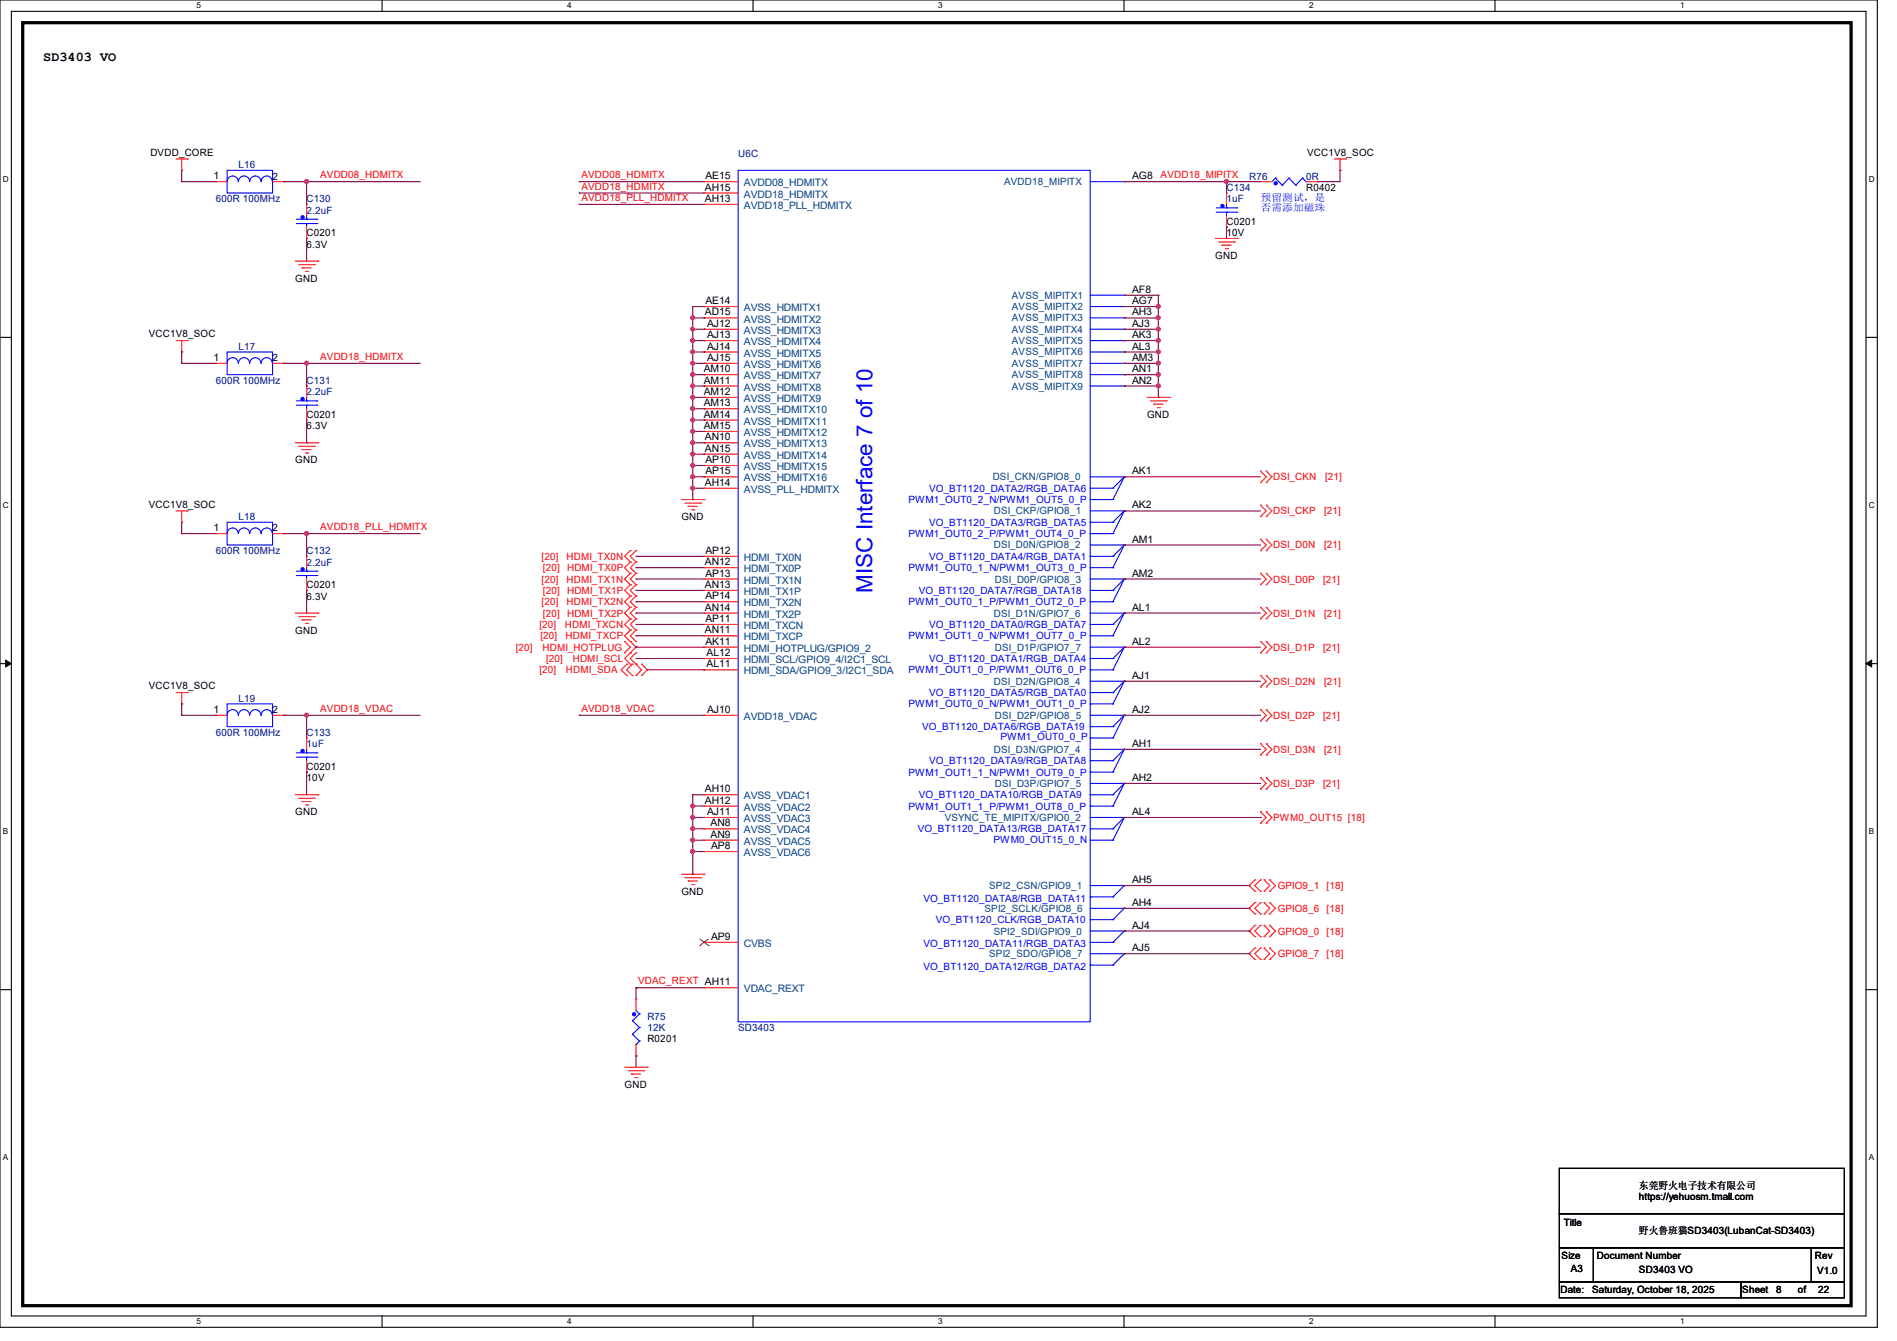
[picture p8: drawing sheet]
<svg xmlns="http://www.w3.org/2000/svg" width="297mm" height="210mm" viewBox="0 0 297 210" stroke-linecap="round" stroke-linejoin="round" font-family="sans-serif">
<defs><g id="words">
<text font-size="3.5" fill="#00f" x="136.6" y="92.8" transform="rotate(-90 136.6 92.8)">MISC Interface 7 of 10</text>
<text font-size="2.1" x="6.8" y="9.6">SD3403 VO</text>
<g font-size="1.6">
<text x="23.5" y="24.4">DVDD_CORE</text>
<text x="33.4" y="28.1">1</text>
<text x="42.7" y="28.1">2</text>
<text x="110.4" y="29.8">AH15</text>
<text x="110.5" y="28.1">AE15</text>
<text x="177.3" y="28.1">AG8</text>
<text x="204.5" y="29.9">R0402</text>
<text x="204.7" y="24.4">VCC1V8_SOC</text>
<text x="110.4" y="31.6">AH13</text>
<text x="192" y="35.2">C0201</text>
<text x="48" y="37">C0201</text>
<text x="48" y="38.8">6.3V</text>
<text x="190.3" y="40.6">GND</text>
<text x="192" y="37">10V</text>
<text x="46.2" y="44.1">GND</text>
<text x="110.5" y="47.6">AE14</text>
<text x="177.3" y="47.6">AG7</text>
<text x="177.3" y="45.8">AF8</text>
<text x="23.3" y="52.8">VCC1V8_SOC</text>
<text x="110.4" y="49.4">AD15</text>
<text x="110.7" y="53">AJ13</text>
<text x="110.7" y="51.2">AJ12</text>
<text x="177.3" y="53">AK3</text>
<text x="177.3" y="51.2">AJ3</text>
<text x="177.3" y="49.4">AH3</text>
<text x="33.4" y="56.5">1</text>
<text x="42.7" y="56.6">2</text>
<text x="110.2" y="58.3">AM10</text>
<text x="110.7" y="56.5">AJ15</text>
<text x="110.7" y="54.7">AJ14</text>
<text x="177.3" y="58.3">AN1</text>
<text x="177.3" y="56.5">AM3</text>
<text x="177.3" y="54.7">AL3</text>
<text x="48" y="65.4">C0201</text>
<text x="110.2" y="65.4">AM14</text>
<text x="110.2" y="63.6">AM13</text>
<text x="110.2" y="61.8">AM12</text>
<text x="110.2" y="60.1">AM11</text>
<text x="177.3" y="60.1">AN2</text>
<text x="179.6" y="65.4">GND</text>
<text x="48" y="67.2">6.3V</text>
<text x="110.2" y="67.2">AM15</text>
<text x="110.4" y="70.7">AN15</text>
<text x="110.4" y="69">AN10</text>
<text x="46.2" y="72.6">GND</text>
<text x="110.4" y="76.1">AH14</text>
<text x="110.5" y="74.3">AP15</text>
<text x="110.5" y="72.5">AP10</text>
<text x="177.3" y="74.3">AK1</text>
<text x="23.3" y="79.5">VCC1V8_SOC</text>
<text x="33.4" y="83.2">1</text>
<text x="42.7" y="83.2">2</text>
<text x="106.7" y="81.4">GND</text>
<text x="177.3" y="79.6">AK2</text>
<text x="110.4" y="88.5">AN12</text>
<text x="110.5" y="86.7">AP12</text>
<text x="177.3" y="85">AM1</text>
<text x="48" y="92.1">C0201</text>
<text x="48" y="93.9">6.3V</text>
<text x="110.4" y="95.6">AN14</text>
<text x="110.4" y="92.1">AN13</text>
<text x="110.5" y="93.9">AP14</text>
<text x="110.5" y="90.3">AP13</text>
<text x="177.3" y="95.6">AL1</text>
<text x="177.3" y="90.3">AM2</text>
<text x="46.2" y="99.2">GND</text>
<text x="110.4" y="99.2">AN11</text>
<text x="110.5" y="97.4">AP11</text>
<text x="110.5" y="101">AK11</text>
<text x="177.3" y="101">AL2</text>
<text x="23.3" y="108">VCC1V8_SOC</text>
<text x="110.6" y="104.5">AL11</text>
<text x="110.6" y="102.7">AL12</text>
<text x="177.3" y="106.3">AJ1</text>
<text x="33.4" y="111.6">1</text>
<text x="42.7" y="111.7">2</text>
<text x="110.7" y="111.6">AJ10</text>
<text x="177.3" y="111.6">AJ2</text>
<text x="177.3" y="117">AH1</text>
<text x="48" y="120.6">C0201</text>
<text x="48" y="122.3">10V</text>
<text x="110.4" y="125.9">AH12</text>
<text x="110.4" y="124.1">AH10</text>
<text x="177.3" y="122.3">AH2</text>
<text x="46.2" y="127.7">GND</text>
<text x="110.7" y="127.6">AJ11</text>
<text x="111.3" y="129.4">AN8</text>
<text x="111.3" y="131.2">AN9</text>
<text x="177.3" y="127.6">AL4</text>
<text x="111.3" y="133">AP8</text>
<text x="106.7" y="140.1">GND</text>
<text x="177.3" y="141.9">AH4</text>
<text x="177.3" y="138.3">AH5</text>
<text x="111.3" y="147.2">AP9</text>
<text x="177.3" y="149">AJ5</text>
<text x="177.3" y="145.4">AJ4</text>
<text x="101.4" y="163.2">R0201</text>
<text x="97.8" y="170.3">GND</text>
<text x="256.6" y="186.2">东莞野火电子技术有限公司</text>
<text x="256.6" y="188">https://yehuosm.tmall.com</text>
<text x="244.5" y="197.2">Size</text>
<text x="244.8" y="192">Title</text>
<text x="250" y="197.2">Document Number</text>
<text x="256.6" y="193.3">野火鲁班猫SD3403(LubanCat-SD3403)</text>
<text x="284.2" y="197.2">Rev</text>
<text x="244.3" y="202.5">Date:</text>
<text x="245.9" y="199.1">A3</text>
<text x="249.3" y="202.5">Saturday, October 18, 2025</text>
<text x="256.6" y="199.3">SD3403 VO</text>
<text x="272.8" y="202.5">Sheet</text>
<text x="278.1" y="202.5">8</text>
<text x="281.5" y="202.5">of</text>
<text x="284.5" y="199.5">V1.0</text>
<text x="284.7" y="202.5">22</text>
</g>
<g font-size="1.6" fill="#000080">
<text x="37.3" y="26.3">L16</text>
<text x="115.6" y="24.6">U6C</text>
<text x="192" y="29.9">C134</text>
<text x="195.6" y="28.1">R76</text>
<text x="204.5" y="28.1">0R</text>
<text x="33.8" y="31.7">600R 100MHz</text>
<text x="48" y="31.7">C130</text>
<text x="48" y="33.4">2.2uF</text>
<text x="192" y="31.7">1uF</text>
<text x="37.3" y="54.8">L17</text>
<text x="33.8" y="60.1">600R 100MHz</text>
<text x="48" y="60.1">C131</text>
<text x="48" y="61.9">2.2uF</text>
<text x="37.3" y="81.4">L18</text>
<text x="33.8" y="86.8">600R 100MHz</text>
<text x="48" y="86.8">C132</text>
<text x="48" y="88.6">2.2uF</text>
<text x="37.3" y="109.9">L19</text>
<text x="33.8" y="115.2">600R 100MHz</text>
<text x="48" y="115.2">C133</text>
<text x="48" y="117">1uF</text>
<text x="101.4" y="159.7">R75</text>
<text x="101.4" y="161.5">12K</text>
<text x="115.6" y="161.5">SD3403</text>
</g>
<g font-size="1.6" fill="#f00">
<text x="50.1" y="27.9">AVDD08_HDMITX</text>
<text x="91" y="27.9">AVDD08_HDMITX</text>
<text x="91" y="29.7">AVDD18_HDMITX</text>
<text x="181.7" y="27.9">AVDD18_MIPITX</text>
<text x="91" y="31.5">AVDD18_PLL_HDMITX</text>
<text x="50.1" y="56.3">AVDD18_HDMITX</text>
<text x="199.3" y="75.2">DSI_CKN</text>
<text x="207.5" y="75.2">[21]</text>
<text x="50.1" y="83">AVDD18_PLL_HDMITX</text>
<text x="199.3" y="80.6">DSI_CKP</text>
<text x="207.3" y="80.6">[21]</text>
<text x="84.8" y="87.7">[20]</text>
<text x="85" y="89.5">[20]</text>
<text x="88.7" y="87.7">HDMI_TX0N</text>
<text x="88.8" y="89.5">HDMI_TX0P</text>
<text x="199.3" y="85.9">DSI_D0N</text>
<text x="207.3" y="85.9">[21]</text>
<text x="84.8" y="91.2">[20]</text>
<text x="84.8" y="94.8">[20]</text>
<text x="85" y="93">[20]</text>
<text x="88.7" y="91.2">HDMI_TX1N</text>
<text x="88.7" y="94.8">HDMI_TX2N</text>
<text x="88.8" y="93">HDMI_TX1P</text>
<text x="199.3" y="91.2">DSI_D0P</text>
<text x="207.2" y="91.2">[21]</text>
<text x="80.7" y="101.9">[20]</text>
<text x="84.5" y="98.3">[20]</text>
<text x="84.6" y="100.1">[20]</text>
<text x="84.9" y="101.9">HDMI_HOTPLUG</text>
<text x="85" y="96.6">[20]</text>
<text x="88.4" y="98.3">HDMI_TXCN</text>
<text x="88.5" y="100.1">HDMI_TXCP</text>
<text x="88.8" y="96.6">HDMI_TX2P</text>
<text x="199.3" y="96.6">DSI_D1N</text>
<text x="199.3" y="101.9">DSI_D1P</text>
<text x="207.2" y="101.9">[21]</text>
<text x="207.3" y="96.6">[21]</text>
<text x="84.5" y="105.5">[20]</text>
<text x="85.5" y="103.7">[20]</text>
<text x="88.6" y="105.5">HDMI_SDA</text>
<text x="89.7" y="103.7">HDMI_SCL</text>
<text x="199.3" y="107.2">DSI_D2N</text>
<text x="207.3" y="107.2">[21]</text>
<text x="50.1" y="111.5">AVDD18_VDAC</text>
<text x="91" y="111.5">AVDD18_VDAC</text>
<text x="199.3" y="112.6">DSI_D2P</text>
<text x="207.2" y="112.6">[21]</text>
<text x="199.3" y="117.9">DSI_D3N</text>
<text x="207.3" y="117.9">[21]</text>
<text x="199.3" y="123.2">DSI_D3P</text>
<text x="207.2" y="123.2">[21]</text>
<text x="199.3" y="128.6">PWM0_OUT15 [18]</text>
<text x="200" y="139.2">GPIO9_1</text>
<text x="200" y="142.8">GPIO8_6</text>
<text x="207.7" y="139.2">[18]</text>
<text x="207.7" y="142.8">[18]</text>
<text x="200" y="146.3">GPIO9_0</text>
<text x="200" y="149.9">GPIO8_7</text>
<text x="207.7" y="146.3">[18]</text>
<text x="207.7" y="149.9">[18]</text>
<text x="99.9" y="154.1">VDAC_REXT AH11</text>
</g>
<g font-size="1.6" fill="#004080">
<text x="116.5" y="29.2">AVDD08_HDMITX</text>
<text x="157.2" y="29">AVDD18_MIPITX</text>
<text x="116.5" y="32.7">AVDD18_PLL_HDMITX</text>
<text x="116.5" y="30.9">AVDD18_HDMITX</text>
<text x="158.4" y="46.8">AVSS_MIPITX1</text>
<text x="116.5" y="50.5">AVSS_HDMITX2</text>
<text x="116.5" y="52.3">AVSS_HDMITX3</text>
<text x="116.5" y="48.7">AVSS_HDMITX1</text>
<text x="158.4" y="53.9">AVSS_MIPITX5</text>
<text x="158.4" y="52.1">AVSS_MIPITX4</text>
<text x="158.4" y="50.3">AVSS_MIPITX3</text>
<text x="158.4" y="48.6">AVSS_MIPITX2</text>
<text x="116.5" y="59.4">AVSS_HDMITX7</text>
<text x="116.5" y="57.6">AVSS_HDMITX6</text>
<text x="116.5" y="55.8">AVSS_HDMITX5</text>
<text x="116.5" y="54.1">AVSS_HDMITX4</text>
<text x="158.4" y="59.2">AVSS_MIPITX8</text>
<text x="158.4" y="57.4">AVSS_MIPITX7</text>
<text x="158.4" y="55.7">AVSS_MIPITX6</text>
<text x="116.5" y="64.7">AVSS_HDMITX10</text>
<text x="116.5" y="63">AVSS_HDMITX9</text>
<text x="116.5" y="61.2">AVSS_HDMITX8</text>
<text x="158.4" y="61">AVSS_MIPITX9</text>
<text x="116.5" y="71.8">AVSS_HDMITX14</text>
<text x="116.5" y="70.1">AVSS_HDMITX13</text>
<text x="116.5" y="68.3">AVSS_HDMITX12</text>
<text x="116.5" y="66.5">AVSS_HDMITX11</text>
<text x="116.5" y="77.2">AVSS_PLL_HDMITX</text>
<text x="116.5" y="75.4">AVSS_HDMITX16</text>
<text x="116.5" y="73.6">AVSS_HDMITX15</text>
<text x="155.4" y="75.2">DSI_CKN/GPIO8_0</text>
<text x="155.6" y="80.6">DSI_CKP/GPIO8_1</text>
<text x="116.5" y="89.6">HDMI_TX0P</text>
<text x="116.5" y="87.8">HDMI_TX0N</text>
<text x="155.6" y="85.9">DSI_D0N/GPIO8_2</text>
<text x="116.5" y="95">HDMI_TX2N</text>
<text x="116.5" y="93.2">HDMI_TX1P</text>
<text x="116.5" y="91.4">HDMI_TX1N</text>
<text x="155.8" y="91.2">DSI_D0P/GPIO8_3</text>
<text x="116.5" y="100.3">HDMI_TXCP</text>
<text x="116.5" y="98.5">HDMI_TXCN</text>
<text x="116.5" y="96.7">HDMI_TX2P</text>
<text x="155.6" y="96.6">DSI_D1N/GPIO7_6</text>
<text x="155.8" y="101.9">DSI_D1P/GPIO7_7</text>
<text x="116.5" y="105.6">HDMI_SDA/GPIO9_3/I2C1_SDA</text>
<text x="116.5" y="103.8">HDMI_SCL/GPIO9_4/I2C1_SCL</text>
<text x="116.5" y="102.1">HDMI_HOTPLUG/GPIO9_2</text>
<text x="155.6" y="107.2">DSI_D2N/GPIO8_4</text>
<text x="116.5" y="112.7">AVDD18_VDAC</text>
<text x="155.8" y="112.6">DSI_D2P/GPIO8_5</text>
<text x="155.6" y="117.9">DSI_D3N/GPIO7_4</text>
<text x="116.5" y="125.2">AVSS_VDAC1</text>
<text x="155.8" y="123.2">DSI_D3P/GPIO7_5</text>
<text x="116.5" y="130.5">AVSS_VDAC4</text>
<text x="116.5" y="128.7">AVSS_VDAC3</text>
<text x="116.5" y="127">AVSS_VDAC2</text>
<text x="147.9" y="128.6">VSYNC_TE_MIPITX/GPIO0_2</text>
<text x="116.5" y="134.1">AVSS_VDAC6</text>
<text x="116.5" y="132.3">AVSS_VDAC5</text>
<text x="154.1" y="142.8">SPI2_SCLK/GPIO8_6</text>
<text x="154.9" y="139.2">SPI2_CSN/GPIO9_1</text>
<text x="116.5" y="148.3">CVBS</text>
<text x="154.9" y="149.9">SPI2_SDO/GPIO8_7</text>
<text x="155.6" y="146.3">SPI2_SDI/GPIO9_0</text>
<text x="116.5" y="155.4">VDAC_REXT</text>
</g>
<g font-size="1.6" fill="#00f">
<text x="197.4" y="31.5">预留测试，是</text>
<text x="197.4" y="33">否需添加磁珠</text>
<text x="145.5" y="77">VO_BT1120_DATA2/RGB_DATA6</text>
<text x="142.2" y="78.8">PWM1_OUT0_2_N/PWM1_OUT5_0_P</text>
<text x="145.5" y="82.3">VO_BT1120_DATA3/RGB_DATA5</text>
<text x="142.2" y="89.5">PWM1_OUT0_1_N/PWM1_OUT3_0_P</text>
<text x="142.2" y="84.1">PWM1_OUT0_2_P/PWM1_OUT4_0_P</text>
<text x="145.5" y="87.7">VO_BT1120_DATA4/RGB_DATA1</text>
<text x="142.2" y="94.8">PWM1_OUT0_1_P/PWM1_OUT2_0_P</text>
<text x="143.8" y="93">VO_BT1120_DATA7/RGB_DATA18</text>
<text x="142.2" y="100.1">PWM1_OUT1_0_N/PWM1_OUT7_0_P</text>
<text x="145.5" y="98.3">VO_BT1120_DATA0/RGB_DATA7</text>
<text x="142.2" y="105.5">PWM1_OUT1_0_P/PWM1_OUT6_0_P</text>
<text x="145.5" y="103.7">VO_BT1120_DATA1/RGB_DATA4</text>
<text x="142.2" y="110.8">PWM1_OUT0_0_N/PWM1_OUT1_0_P</text>
<text x="145.5" y="109">VO_BT1120_DATA5/RGB_DATA0</text>
<text x="144.4" y="114.3">VO_BT1120_DATA6/RGB_DATA19</text>
<text x="145.5" y="119.7">VO_BT1120_DATA9/RGB_DATA8</text>
<text x="156.6" y="116">PWM1_OUT0_0_P</text>
<text x="142.2" y="121.5">PWM1_OUT1_1_N/PWM1_OUT9_0_P</text>
<text x="143.8" y="125">VO_BT1120_DATA10/RGB_DATA9</text>
<text x="142.2" y="126.8">PWM1_OUT1_1_P/PWM1_OUT8_0_P</text>
<text x="143.7" y="130.3">VO_BT1120_DATA13/RGB_DATA17</text>
<text x="155.6" y="132">PWM0_OUT15_0_N</text>
<text x="144.6" y="141.2">VO_BT1120_DATA8/RGB_DATA11</text>
<text x="144.6" y="148.3">VO_BT1120_DATA11/RGB_DATA3</text>
<text x="146.5" y="144.6">VO_BT1120_CLK/RGB_DATA10</text>
<text x="144.6" y="151.9">VO_BT1120_DATA12/RGB_DATA2</text>
</g>
<g font-size="1.3">
<text x="30.8" y="1.3">5</text>
<text x="88.8" y="1.3">4</text>
<text x="146.9" y="1.3">3</text>
<text x="205" y="1.3">2</text>
<text x="263.1" y="1.3">1</text>
<text x=".5" y="28.4">D</text>
<text x="292.6" y="28.4">D</text>
<text x=".5" y="79.5">C</text>
<text x="292.6" y="79.5">C</text>
<text x=".5" y="130.6">B</text>
<text x="292.6" y="130.6">B</text>
<text x=".5" y="181.7">A</text>
<text x="292.6" y="181.7">A</text>
<text x="30.8" y="207.4">5</text>
<text x="88.8" y="207.4">4</text>
<text x="146.9" y="207.4">3</text>
<text x="205" y="207.4">2</text>
<text x="263.1" y="207.4">1</text>
</g>
</g></defs>
<path d="M0 0h293.9v207.9h-293.9zM1.8 1.8h290.3v204.3h-290.3z" fill="none" stroke="#000" stroke-width=".17"/>
<g fill="#fff">
<path d="M30.8 .2h.7v1.4h-.7z"/>
<path d="M30.8 206.2h.7v1.4h-.7z"/>
</g>
<path d="M59.8 0v1.8M59.8 206.1v1.8" fill="none" stroke="#000" stroke-width=".17"/>
<g fill="#fff">
<path d="M88.8 .2h.7v1.4h-.7z"/>
<path d="M88.8 206.2h.7v1.4h-.7z"/>
</g>
<path d="M117.9 0v1.8M117.9 206.1v1.8" fill="none" stroke="#000" stroke-width=".17"/>
<g fill="#fff">
<path d="M146.9 .2h.7v1.4h-.7z"/>
<path d="M146.9 206.2h.7v1.4h-.7z"/>
</g>
<path d="M176 0v1.8M176 206.1v1.8" fill="none" stroke="#000" stroke-width=".17"/>
<g fill="#fff">
<path d="M205 .2h.7v1.4h-.7z"/>
<path d="M205 206.2h.7v1.4h-.7z"/>
</g>
<path d="M234.1 0v1.8M234.1 206.1v1.8" fill="none" stroke="#000" stroke-width=".17"/>
<g fill="#fff">
<path d="M263.1 .2h.6v1.4h-.6z"/>
<path d="M263.1 206.2h.6v1.4h-.6z"/>
<path d="M.5 27.3h.9v1.4h-.9z"/>
<path d="M292.6 27.3h.9v1.4h-.9z"/>
<path d="M.5 78.4h.9v1.4h-.9z"/>
<path d="M292.6 78.4h.9v1.4h-.9z"/>
</g>
<path d="M0 52.8h1.8M292.1 52.8h1.8" fill="none" stroke="#000" stroke-width=".17"/>
<g fill="#fff">
<path d="M.5 129.5h.8v1.4h-.8z"/>
<path d="M292.6 129.5h.8v1.4h-.8z"/>
</g>
<path d="M0 103.9h1.8M292.1 103.9h1.8" fill="none" stroke="#000" stroke-width=".17"/>
<path d="M.9 103.4l.9 .5-.9 .5zM292.1 103.9l.9-.5v1z" fill="#000" stroke="#000" stroke-width=".16"/>
<g fill="#fff">
<path d="M.5 180.5h.8v1.4h-.8z"/>
<path d="M292.6 180.5h.8v1.4h-.8z"/>
</g>
<path d="M0 155h1.8M292.1 155h1.8M244.1 183h44.7v7.1h-44.7zM244.1 190.1h44.7v5.3h-44.7zM244.1 195.4h5.4v5.3h-5.4zM249.5 195.4h34.1v5.3h-34.1zM283.6 195.4h5.2v5.3h-5.2zM244.1 200.7h28.5v2.5h-28.5zM272.6 200.7h16.2v2.5h-16.2z" fill="none" stroke="#000" stroke-width=".17"/>
<path d="M3.6 3.6h286.2v200.9h-286.2z" fill="none" stroke="#000" stroke-width=".51"/>
<g fill="none" stroke="#f00" stroke-width=".17">
<path d="M27.6 24.9h1.7M28.4 26.7h.1M28.4 24.9v1.8M29.3 24.9h.1M33.8 28.4h.1M33.8 28.4h1.8M42.7 28.4h1.7M44.4 28.4h.1M48 32h.1M48 37.3h.1M48 32v1.8M48 35.6v1.7"/>
<path d="M110.2 32h.1M110.2 30.2h.1M110.2 28.4h.1M110.2 28.4h5.4M110.2 32h5.4M110.2 30.2h5.4M176 28.4h.1M190.2 37.3h3.6M190.8 37.9h2.5M191.3 38.4h.1M191.3 38.4h1.4M191.9 38.9h.3"/>
<path d="M192 30.2h.1M192 35.6h.1M192 30.2v1.8M192 33.8v1.8M192.2 38.9h.1M193.3 37.9h.1M193.8 37.3h.1M197.4 28.4h.1M197.4 28.4h1.7M204.5 28.4h1.7M206.2 28.4h.1M208.9 24.9h1.8"/>
<path d="M209.8 26.7h.1M209.8 24.9v1.8M210.7 24.9h.1M27.6 53.3h1.7M28.4 55.1h.1M28.4 53.3v1.8M29.3 53.3h.1M33.8 56.9h.1M33.8 56.9h1.8M42.7 56.9h1.7M44.4 56.9h.1M46.2 40.9h3.6"/>
<path d="M46.8 41.4h2.4M47.3 42h.1M47.3 42h1.4M47.8 42.5h.4M48.2 42.5h.1M49.2 41.4h.1M49.8 40.9h.1M110.2 58.7h.1M110.2 49.8h.1M110.2 56.9h.1M110.2 55.1h.1M110.2 53.3h.1"/>
<path d="M110.2 51.6h.1M110.2 48h.1M110.2 53.3h5.4M110.2 56.9h5.4M110.2 58.7h5.4M110.2 49.8h5.4M110.2 55.1h5.4M110.2 51.6h5.4M110.2 48h5.4M176 58.7h.1M176 56.9h.1M176 55.1h.1"/>
<path d="M176 53.3h.1M176 51.6h.1M176 49.8h.1M176 48h.1M176 46.2h.1M46.2 69.3h3.6M46.8 69.9h2.4M47.3 70.4h.1M47.3 70.4h1.4M47.8 71h.4M48 60.5h.1M48 65.8h.1"/>
<path d="M48 60.5v1.7M48 64v1.8M48.2 71h.1M49.2 69.9h.1M49.8 69.3h.1M106.7 78.2h3.5M107.2 78.8h2.5M107.7 79.3h.1M107.7 79.3h1.5M108.3 79.8h.3M108.6 79.8h.1M109.7 78.8h.1"/>
<path d="M110.2 78.2h.1M110.2 76.5h.1M110.2 74.7h.1M110.2 72.9h.1M110.2 71.1h.1M110.2 69.3h.1M110.2 67.6h.1M110.2 65.8h.1M110.2 64h.1M110.2 62.2h.1M110.2 60.5h.1M110.2 69.3h5.4"/>
<path d="M110.2 62.2h5.4M110.2 76.5h5.4M110.2 74.7h5.4M110.2 72.9h5.4M110.2 71.1h5.4M110.2 67.6h5.4M110.2 65.8h5.4M110.2 64h5.4M110.2 60.5h5.4M176 74.7h.1M176 60.5h.1M179.6 62.2h3.5"/>
<path d="M180.1 62.8h2.5M180.6 63.3h.1M180.6 63.3h1.5M181.2 63.8h.3M181.5 63.8h.1M182.6 62.8h.1M183.1 62.2h.1M197.4 73.8h.1M197.4 75.6h.1M197.4 79.1h.1M197.4 73.8l.8 .9-.8 .9M197.4 79.1l.8 .9-.8 .9"/>
<path d="M198.2 73.8h.1M198.2 75.6h.1M198.2 79.1h.1M198.2 73.8l.9 .9-.9 .9M198.2 79.1l.9 .9-.9 .9M27.6 80h1.7M28.4 81.8h.1M28.4 80v1.8M29.3 80h.1M33.8 83.6h.1M33.8 83.6h1.8M42.7 83.6h1.7"/>
<path d="M44.4 83.6h.1M46.2 96h3.6M46.8 96.6h2.4M47.3 97.1h.1M47.3 97.1h1.4M47.8 97.6h.4M48 87.1h.1M48 92.5h.1M48 87.1v1.8M48 90.7v1.8M48.2 97.6h.1M49.2 96.6h.1"/>
<path d="M49.8 96h.1M98.7 86.2h.1M98.7 88h.1M98.7 89.8h.1M98.7 91.6h.1M98.7 93.3h.1M98.7 95.1h.1M98.7 96.9h.1M98.7 98.7h.1M98.7 86.2l-.9 .9 .9 .9M98.7 88l-.9 .9 .9 .9M98.7 89.8l-.9 .9 .9 .9"/>
<path d="M98.7 91.6l-.9 .9 .9 .8M98.7 93.3l-.9 .9 .9 .9M98.7 95.1l-.9 .9 .9 .9M98.7 96.9l-.9 .9 .9 .9M98.7 98.7l-.9 .9 1.8 1.7-1.8 1.8 .9 .9M99.6 86.2h.1M99.6 88h.1M99.6 89.8h.1M99.6 91.6h.1M99.6 93.3h.1M99.6 95.1h.1M99.6 96.9h.1"/>
<path d="M99.6 98.7h.1M99.6 86.2l-.9 .9 .9 .9M99.6 88l-.9 .9 .9 .9M99.6 89.8l-.9 .9 .9 .9M99.6 91.6l-.9 .9 .9 .8M99.6 93.3l-.9 .9 .9 .9M99.6 95.1l-.9 .9 .9 .9M99.6 96.9l-.9 .9 .9 .9M99.6 98.7l-.9 .9 .9 .9M110.2 99.6h.1M110.2 97.8h.1M110.2 96h.1"/>
<path d="M110.2 94.2h.1M110.2 92.5h.1M110.2 90.7h.1M110.2 88.9h.1M110.2 87.1h.1M110.2 96h5.4M110.2 99.6h5.4M110.2 97.8h5.4M110.2 94.2h5.4M110.2 92.5h5.4M110.2 90.7h5.4M110.2 88.9h5.4"/>
<path d="M110.2 87.1h5.4M176 96h.1M176 90.7h.1M176 85.3h.1M176 80h.1M197.4 80.9h.1M197.4 84.5h.1M197.4 86.2h.1M197.4 89.8h.1M197.4 91.6h.1M197.4 95.1h.1M197.4 96.9h.1"/>
<path d="M197.4 84.5l.8 .8-.8 .9M197.4 89.8l.8 .9-.8 .9M197.4 95.1l.8 .9-.8 .9M198.2 80.9h.1M198.2 84.5h.1M198.2 86.2h.1M198.2 89.8h.1M198.2 91.6h.1M198.2 95.1h.1M198.2 96.9h.1M198.2 84.5l.9 .8-.9 .9M198.2 89.8l.9 .9-.9 .9"/>
<path d="M198.2 95.1l.9 .9-.9 .9M27.6 108.5h1.7M28.4 110.2h.1M28.4 108.5v1.7M29.3 108.5h.1M33.8 112h.1M33.8 112h1.8M42.7 112h1.7M44.4 112h.1M48 115.6h.1M48 115.6v1.7M48 119.1v1.8"/>
<path d="M97.8 102.2h.1M97.8 100.5h.1M97.8 100.5l.9 .8-.9 .9M98.1 104h.1M98.1 105.8h.1M98.1 104l-.9 .9 .9 .9M98.7 100.5h.1M98.7 102.2h.1M98.7 104h.1M99 105.8h.1M99 104h.1M99 104l-.9 .9 .9 .9"/>
<path d="M99.6 100.5h.1M99.6 102.2h.1M99.6 104h.1M99.6 105.8h.1M99.6 102.2l-.9 .9 1.8 1.8-.9 .9M100.5 104h.1M100.5 105.8h.1M100.5 104l.8 .9-.8 .9M110.2 112h.1M110.2 104.9h.1M110.2 103.1h.1M110.2 101.3h.1"/>
<path d="M110.2 112h5.4M110.2 104.9h5.4M110.2 103.1h5.4M110.2 101.3h5.4M176 117.3h.1M176 112h.1M176 106.7h.1M176 101.3h.1M197.4 100.5h.1M197.4 102.2h.1M197.4 105.8h.1M197.4 107.6h.1"/>
<path d="M197.4 111.1h.1M197.4 112.9h.1M197.4 116.5h.1M197.4 118.2h.1M197.4 100.5l.8 .8-.8 .9M197.4 105.8l.8 .9-.8 .9M197.4 111.1l.8 .9-.8 .9M197.4 116.5l.8 .8-.8 .9M198.2 100.5h.1M198.2 102.2h.1M198.2 105.8h.1M198.2 107.6h.1"/>
<path d="M198.2 111.1h.1M198.2 112.9h.1M198.2 116.5h.1M198.2 118.2h.1M198.2 100.5l.9 .8-.9 .9M198.2 105.8l.9 .9-.9 .9M198.2 111.1l.9 .9-.9 .9M198.2 116.5l.9 .8-.9 .9M46.2 124.5h3.6M46.8 125h2.4M47.3 125.5h.1M47.3 125.5h1.4"/>
<path d="M47.8 126.1h.4M48 120.9h.1M48.2 126.1h.1M49.2 125h.1M49.8 124.5h.1M106.7 136.9h3.5M107.2 137.5h2.5M107.7 138h.1M107.7 138h1.5M108.3 138.5h.3M108.6 138.5h.1M109.7 137.5h.1"/>
<path d="M110.2 136.9h.1M110.2 129.8h.1M110.2 133.3h.1M110.2 131.6h.1M110.2 128h.1M110.2 126.2h.1M110.2 124.5h.1M110.2 124.5h5.4M110.2 129.8h5.4M110.2 133.3h5.4M110.2 131.6h5.4M110.2 128h5.4"/>
<path d="M110.2 126.2h5.4M176 128h.1M176 138.7h.1M176 122.7h.1M196.5 137.8h.1M196.5 139.6h.1M196.5 137.8l-.9 .9 .9 .9M197.4 121.8h.1M197.4 123.6h.1M197.4 127.1h.1M197.4 128.9h.1M197.4 139.6h.1"/>
<path d="M197.4 137.8h.1M197.4 121.8l.8 .9-.8 .9M197.4 127.1l.8 .9-.8 .9M197.4 137.8l-.9 .9 .9 .9M197.9 139.6h.1M197.9 137.8h.1M197.9 137.8l.9 .9-.9 .9M198.2 121.8h.1M198.2 123.6h.1M198.2 127.1h.1M198.2 128.9h.1M198.2 121.8l.9 .9-.9 .9"/>
<path d="M198.2 127.1l.9 .9-.9 .9M198.8 137.8h.1M198.8 139.6h.1M198.8 137.8l.9 .9-.9 .9M99.6 156.5h.1M99.6 156.5v1.7M110.2 154.7h.1M110.2 147.6h.1M110.2 154.7h5.4M110.2 147.6h5.4M176 149.4h.1M176 145.8h.1"/>
<path d="M176 142.2h.1M196.5 141.4h.1M196.5 143.1h.1M196.5 144.9h.1M196.5 146.7h.1M196.5 148.5h.1M196.5 150.2h.1M196.5 141.4l-.9 .8 .9 .9M196.5 144.9l-.9 .9 .9 .9M196.5 148.5l-.9 .9 .9 .8M197.4 143.1h.1M197.4 141.4h.1"/>
<path d="M197.4 146.7h.1M197.4 144.9h.1M197.4 150.2h.1M197.4 148.5h.1M197.4 141.4l-.9 .8 .9 .9M197.4 144.9l-.9 .9 .9 .9M197.4 148.5l-.9 .9 .9 .8M197.9 143.1h.1M197.9 141.4h.1M197.9 146.7h.1M197.9 144.9h.1M197.9 150.2h.1"/>
<path d="M197.9 148.5h.1M197.9 141.4l.9 .8-.9 .9M197.9 144.9l.9 .9-.9 .9M197.9 148.5l.9 .9-.9 .8M198.8 141.4h.1M198.8 143.1h.1M198.8 144.9h.1M198.8 146.7h.1M198.8 148.5h.1M198.8 150.2h.1M198.8 141.4l.9 .8-.9 .9M198.8 144.9l.9 .9-.9 .9"/>
<path d="M198.8 148.5l.9 .9-.9 .8M97.8 167.1h3.5M98.3 167.7h2.5M98.8 168.2h.1M98.8 168.2h1.5M99.4 168.7h.3M99.6 165.4h.1M99.6 163.6v1.8M99.7 168.7h.1M100.8 167.7h.1M101.3 167.1h.1"/>
</g>
<g fill="none" stroke="#00f" stroke-width=".17">
<path d="M35.6 26.7h7.1v3.5h-7.1zM35.6 28.4a.87 .87 0 0 1 .8-.8 .87 .87 0 0 1 .9 .8M37.3 28.4a.87 .87 0 0 1 .9-.8 .87 .87 0 0 1 .9 .8M39.1 28.4a.87 .87 0 0 1 .9-.8 .87 .87 0 0 1 .9 .8M40.9 28.4a.87 .87 0 0 1 .9-.8 .87 .87 0 0 1 .8 .8M46.4 35h3.2M46.4 34.3h3.2M48 35h.1M48 34.3h.1M48 33.8v.5M48 35v.6M49.6 35h.1"/>
<path d="M49.6 34.3h.1M115.6 26.7h55.1v133.3h-55.1zM170.7 28.4h5.3M176 28.4h.1M190.4 33.2h3.2M190.4 32.6h3.2M192 33.2h.1M192 32.6h.1M192 32v.6M192 33.2v.6M193.6 33.2h.1M193.6 32.6h.1"/>
<path d="M199.7 27.9h.1M199.7 27.9l-.6 .5M199.7 27.9l1 1.1M200.7 29h.1M201.8 27.9h.1M201.8 27.9l-1.1 1.1M201.8 27.9l1.1 1.1M202.9 29h.1M203.9 27.9h.1M203.9 27.9l-1 1.1M203.9 27.9l.6 .5M204.5 28.4h.1"/>
<path d="M35.6 55.1h7.1v3.6h-7.1zM35.6 56.9a.87 .87 0 0 1 .8-.9 .87 .87 0 0 1 .9 .9M37.3 56.9a.87 .87 0 0 1 .9-.9 .87 .87 0 0 1 .9 .9M39.1 56.9a.87 .87 0 0 1 .9-.9 .87 .87 0 0 1 .9 .9M40.9 56.9a.87 .87 0 0 1 .9-.9 .87 .87 0 0 1 .8 .9M170.7 58.7h5.3M170.7 56.9h5.3M170.7 55.1h5.3M170.7 53.3h5.3M170.7 51.6h5.3M170.7 49.8h5.3M170.7 48h5.3"/>
<path d="M170.7 46.2h5.3M176 58.7h.1M176 56.9h.1M176 55.1h.1M176 53.3h.1M176 51.6h.1M176 49.8h.1M176 48h.1M176 46.2h.1M46.4 63.5h3.2M46.4 62.8h3.2M48 63.5h.1"/>
<path d="M48 62.8h.1M48 62.2v.6M48 63.5v.5M49.6 63.5h.1M49.6 62.8h.1M170.7 78.2h.1M170.7 76.5h.1M170.7 74.7h5.3M170.7 60.5h5.3M170.7 78.2h3.5M170.7 76.5h3.5M174.2 78.2h.1"/>
<path d="M174.2 76.5h.1M176 74.7h.1M176 60.5h.1M176 74.7l-1.8 3.5M176 74.7l-1.8 1.8M35.6 81.8h7.1v3.5h-7.1zM35.6 83.6a.87 .87 0 0 1 .8-.9 .87 .87 0 0 1 .9 .9M37.3 83.6a.87 .87 0 0 1 .9-.9 .87 .87 0 0 1 .9 .9M39.1 83.6a.87 .87 0 0 1 .9-.9 .87 .87 0 0 1 .9 .9M40.9 83.6a.87 .87 0 0 1 .9-.9 .87 .87 0 0 1 .8 .9M46.4 90.1h3.2M46.4 89.5h3.2"/>
<path d="M48 90.1h.1M48 89.5h.1M48 88.9v.6M48 90.1v.6M49.6 90.1h.1M49.6 89.5h.1M170.7 99.6h.1M170.7 97.8h.1M170.7 94.2h.1M170.7 92.5h.1M170.7 88.9h.1M170.7 87.1h.1"/>
<path d="M170.7 83.6h.1M170.7 81.8h.1M170.7 96h5.3M170.7 90.7h5.3M170.7 85.3h5.3M170.7 80h5.3M170.7 99.6h3.5M170.7 97.8h3.5M170.7 94.2h3.5M170.7 92.5h3.5M170.7 88.9h3.5M170.7 87.1h3.5"/>
<path d="M170.7 83.6h3.5M170.7 81.8h3.5M174.2 99.6h.1M174.2 97.8h.1M174.2 94.2h.1M174.2 92.5h.1M174.2 88.9h.1M174.2 87.1h.1M174.2 83.6h.1M174.2 81.8h.1M176 96h.1M176 90.7h.1"/>
<path d="M176 85.3h.1M176 80h.1M176 96l-1.8 3.6M176 96l-1.8 1.8M176 90.7l-1.8 3.5M176 90.7l-1.8 1.8M176 85.3l-1.8 3.6M176 85.3l-1.8 1.8M176 80l-1.8 3.6M176 80l-1.8 1.8M35.6 110.2h7.1v3.6h-7.1zM35.6 112a.87 .87 0 0 1 .8-.9 .87 .87 0 0 1 .9 .9"/>
<path d="M37.3 112a.87 .87 0 0 1 .9-.9 .87 .87 0 0 1 .9 .9M39.1 112a.87 .87 0 0 1 .9-.9 .87 .87 0 0 1 .9 .9M40.9 112a.87 .87 0 0 1 .9-.9 .87 .87 0 0 1 .8 .9M46.4 118.6h3.2M46.4 117.9h3.2M48 118.6h.1M48 117.9h.1M48 117.3v.6M48 118.6v.5M49.6 118.6h.1M49.6 117.9h.1M170.7 119.1h.1"/>
<path d="M170.7 115.6h.1M170.7 113.8h.1M170.7 110.2h.1M170.7 108.5h.1M170.7 104.9h.1M170.7 103.1h.1M170.7 117.3h5.3M170.7 112h5.3M170.7 106.7h5.3M170.7 101.3h5.3M170.7 119.1h3.5M170.7 115.6h3.5"/>
<path d="M170.7 113.8h3.5M170.7 110.2h3.5M170.7 108.5h3.5M170.7 104.9h3.5M170.7 103.1h3.5M174.2 119.1h.1M174.2 115.6h.1M174.2 113.8h.1M174.2 110.2h.1M174.2 108.5h.1M174.2 104.9h.1M174.2 103.1h.1"/>
<path d="M176 117.3h.1M176 112h.1M176 106.7h.1M176 101.3h.1M176 117.3l-1.8 3.6M176 117.3l-1.8 1.8M176 112l-1.8 3.6M176 112l-1.8 1.8M176 106.7l-1.8 3.5M176 106.7l-1.8 1.8M176 101.3l-1.8 3.6M176 101.3l-1.8 1.8"/>
<path d="M170.7 131.6h.1M170.7 129.8h.1M170.7 126.2h.1M170.7 124.5h.1M170.7 120.9h.1M170.7 128h5.3M170.7 138.7h5.3M170.7 122.7h5.3M170.7 131.6h3.5M170.7 129.8h3.5M170.7 126.2h3.5M170.7 124.5h3.5"/>
<path d="M170.7 120.9h3.5M174.2 131.6h.1M174.2 129.8h.1M174.2 126.2h.1M174.2 124.5h.1M174.2 120.9h.1M176 128h.1M176 138.7h.1M176 122.7h.1M176 128l-1.8 3.6M176 128l-1.8 1.8M176 138.7l-1.8 1.8"/>
<path d="M176 122.7l-1.8 3.5M176 122.7l-1.8 1.8M99 159.9h.1M99 159.9l1.1 1M99.6 158.2l.5 .6M100.1 158.8h.1M100.1 158.8l-1.1 1.1M170.7 151.1h.1M170.7 147.6h.1M170.7 144h.1M170.7 140.5h.1M170.7 149.4h5.3"/>
<path d="M170.7 145.8h5.3M170.7 142.2h5.3M170.7 151.1h3.5M170.7 147.6h3.5M170.7 144h3.5M170.7 140.5h3.5M174.2 151.1h.1M174.2 147.6h.1M174.2 144h.1M174.2 140.5h.1M176 149.4h.1M176 145.8h.1"/>
<path d="M176 142.2h.1M176 149.4l-1.8 1.7M176 145.8l-1.8 1.8M176 142.2l-1.8 1.8M99 162h.1M99 162l1.1 1M99.6 163.6h.1M100.1 160.9h.1M100.1 163h.1M100.1 160.9l-1.1 1.1M100.1 163l-.5 .6"/>
</g>
<g fill="#00f" stroke="#00f" stroke-width=".17">
<circle cx="47.4" cy="34" r=".25"/>
<circle cx="99.3" cy="158.8" r=".25"/>
<circle cx="47.4" cy="62.5" r=".25"/>
<circle cx="191.4" cy="32.3" r=".25"/>
<circle cx="47.4" cy="89.2" r=".25"/>
<circle cx="47.4" cy="117.6" r=".25"/>
<circle cx="199.7" cy="28.7" r=".25"/>
</g>
<path d="M109.5 148.1h.1M109.5 147l1.4 1.1M110.9 148.1h.1M110.9 147l-1.4 1.1" fill="none" stroke="#804000" stroke-width=".16"/>
<g fill="none" stroke="#800040" stroke-width=".17">
<path d="M28.4 26.7h.1M28.4 28.4h.1M28.4 28.4h5.4M28.4 26.7v1.7M44.4 28.4h.1M44.4 28.4h21.4M48 37.3h.1M48 28.4h.1M48 28.4v3.6M48 37.3v3.6M90.7 28.4h.1M90.7 30.2h.1"/>
<path d="M90.7 32h.1M90.7 28.4h19.5M90.7 30.2h19.5M90.7 32h19.5M176 28.4h21.4M192 35.6h.1M192 28.4h.1M192 28.4v1.8M192 35.6v1.7M206.2 28.4h.1M209.8 26.7h.1M209.8 26.7v1.7h-3.6"/>
<path d="M28.4 55.1h.1M28.4 56.9h.1M28.4 55.1v1.8M28.4 56.9h5.4M44.4 56.9h.1M44.4 56.9h21.4M48 56.9h.1M48 56.9v3.6M108.5 49.8h.1M108.5 51.6h.1M108.5 53.3h.1M108.5 55.1h.1"/>
<path d="M108.5 56.9h.1M108.5 58.7h.1M108.5 49.8h1.7M108.5 51.6h1.7M108.5 53.3h1.7M108.5 55.1h1.7M108.5 56.9h1.7M108.5 58.7h1.7M110.2 48h.1M110.2 49.8h.1M110.2 51.6h.1M110.2 53.3h.1"/>
<path d="M110.2 55.1h.1M110.2 56.9h.1M110.2 58.7h.1M110.2 48h-1.7v30.2M176 48h5.4M176 49.8h5.4M176 51.6h5.4M176 53.3h5.4M176 55.1h5.4M176 56.9h5.4M176 58.7h5.4M176 46.2h5.4"/>
<path d="M181.4 46.2h.1M181.4 48h.1M181.4 58.7h.1M181.4 56.9h.1M181.4 55.1h.1M181.4 53.3h.1M181.4 51.6h.1M181.4 49.8h.1M181.4 46.2v16M48 69.3h.1M48 60.5h.1M48 65.8v3.5"/>
<path d="M108.5 76.5h.1M108.5 78.2h.1M108.5 60.5h.1M108.5 62.2h.1M108.5 64h.1M108.5 65.8h.1M108.5 67.6h.1M108.5 69.3h.1M108.5 71.1h.1M108.5 72.9h.1M108.5 74.7h.1M108.5 76.5h1.7"/>
<path d="M108.5 60.5h1.7M108.5 62.2h1.7M108.5 64h1.7M108.5 65.8h1.7M108.5 67.6h1.7M108.5 69.3h1.7M108.5 71.1h1.7M108.5 72.9h1.7M108.5 74.7h1.7M110.2 60.5h.1M110.2 62.2h.1M110.2 64h.1"/>
<path d="M110.2 65.8h.1M110.2 67.6h.1M110.2 69.3h.1M110.2 71.1h.1M110.2 72.9h.1M110.2 74.7h.1M176 74.7h.1M176 60.5h5.4M176 74.7h21.4M181.4 60.5h.1M181.4 62.2h.1M28.4 81.8h.1"/>
<path d="M28.4 83.6h.1M28.4 81.8v1.8M28.4 83.6h5.4M44.4 83.6h.1M44.4 83.6h21.4M48 83.6h.1M48 92.5h.1M48 83.6v3.5M48 92.5v3.5M99.6 87.1h.1M99.6 88.9h.1M99.6 90.7h.1"/>
<path d="M99.6 92.5h.1M99.6 94.2h.1M99.6 96h.1M99.6 97.8h.1M99.6 99.6h.1M99.6 87.1h10.6M99.6 88.9h10.6M99.6 90.7h10.6M99.6 92.5h10.6M99.6 94.2h10.6M99.6 96h10.6M99.6 97.8h10.6"/>
<path d="M99.6 99.6h10.6M176 80h.1M176 85.3h.1M176 90.7h.1M176 96h.1M176 90.7h21.4M176 96h21.4M176 80h21.4M176 85.3h21.4M28.4 110.2h.1M28.4 112h.1M28.4 110.2v1.8"/>
<path d="M28.4 112h5.4M44.4 112h.1M44.4 112h21.4M48 112h.1M48 112v3.6M90.7 112h.1M90.7 112h19.5M99.6 101.3h.1M99.6 103.1h.1M99.6 101.3h10.6M99.6 103.1h10.6M101.3 104.9h8.9"/>
<path d="M110.2 104.9h.1M176 101.3h.1M176 106.7h.1M176 112h.1M176 117.3h.1M176 112h21.4M176 101.3h21.4M176 106.7h21.4M176 117.3h21.4M48 120.9h.1M48 120.9v3.6M108.5 124.5h.1"/>
<path d="M108.5 126.2h.1M108.5 128h.1M108.5 129.8h.1M108.5 131.6h.1M108.5 133.3h.1M108.5 136.9h.1M108.5 124.5v12.4M108.5 124.5h1.7M108.5 126.2h1.7M108.5 128h1.7M108.5 129.8h1.7M108.5 131.6h1.7"/>
<path d="M108.5 133.3h1.7M176 122.7h.1M176 128h21.4M176 122.7h21.4M176 138.7h19.6M195.6 138.7h.1M197.4 128h.1M99.6 154.7h.1M99.6 154.7h10.6M99.6 154.7v1.8M176 142.2h19.6M176 145.8h19.6"/>
<path d="M176 149.4h19.6M195.6 142.2h.1M195.6 145.8h.1M195.6 149.4h.1M99.6 165.4h.1M99.6 165.4v1.7"/>
</g>
<g fill="#f0f" stroke="#f0f" stroke-width=".17">
<circle cx="108.4" cy="49.8" r=".32"/>
<circle cx="108.4" cy="51.5" r=".32"/>
<circle cx="108.4" cy="53.3" r=".32"/>
<circle cx="108.4" cy="55.1" r=".32"/>
<circle cx="108.4" cy="56.9" r=".32"/>
<circle cx="108.4" cy="58.7" r=".32"/>
<circle cx="108.4" cy="60.4" r=".32"/>
<circle cx="108.4" cy="62.2" r=".32"/>
<circle cx="108.4" cy="64" r=".32"/>
<circle cx="108.4" cy="65.8" r=".32"/>
<circle cx="108.4" cy="67.5" r=".32"/>
<circle cx="108.4" cy="69.3" r=".32"/>
<circle cx="108.4" cy="71.1" r=".32"/>
<circle cx="108.4" cy="72.9" r=".32"/>
<circle cx="108.4" cy="74.7" r=".32"/>
<circle cx="108.4" cy="76.4" r=".32"/>
<circle cx="108.4" cy="126.2" r=".32"/>
<circle cx="108.4" cy="128" r=".32"/>
<circle cx="108.4" cy="129.8" r=".32"/>
<circle cx="108.4" cy="131.6" r=".32"/>
<circle cx="108.4" cy="133.3" r=".32"/>
<circle cx="48" cy="28.4" r=".32"/>
<circle cx="48" cy="56.9" r=".32"/>
<circle cx="48" cy="83.5" r=".32"/>
<circle cx="48" cy="112" r=".32"/>
<circle cx="192" cy="28.4" r=".32"/>
<circle cx="181.3" cy="58.7" r=".32"/>
<circle cx="181.3" cy="60.4" r=".32"/>
<circle cx="181.3" cy="56.9" r=".32"/>
<circle cx="181.3" cy="53.3" r=".32"/>
<circle cx="181.3" cy="55.1" r=".32"/>
<circle cx="181.3" cy="51.5" r=".32"/>
<circle cx="181.3" cy="49.8" r=".32"/>
<circle cx="181.3" cy="48" r=".32"/>
</g>
<use href="#words"/>
</svg>
